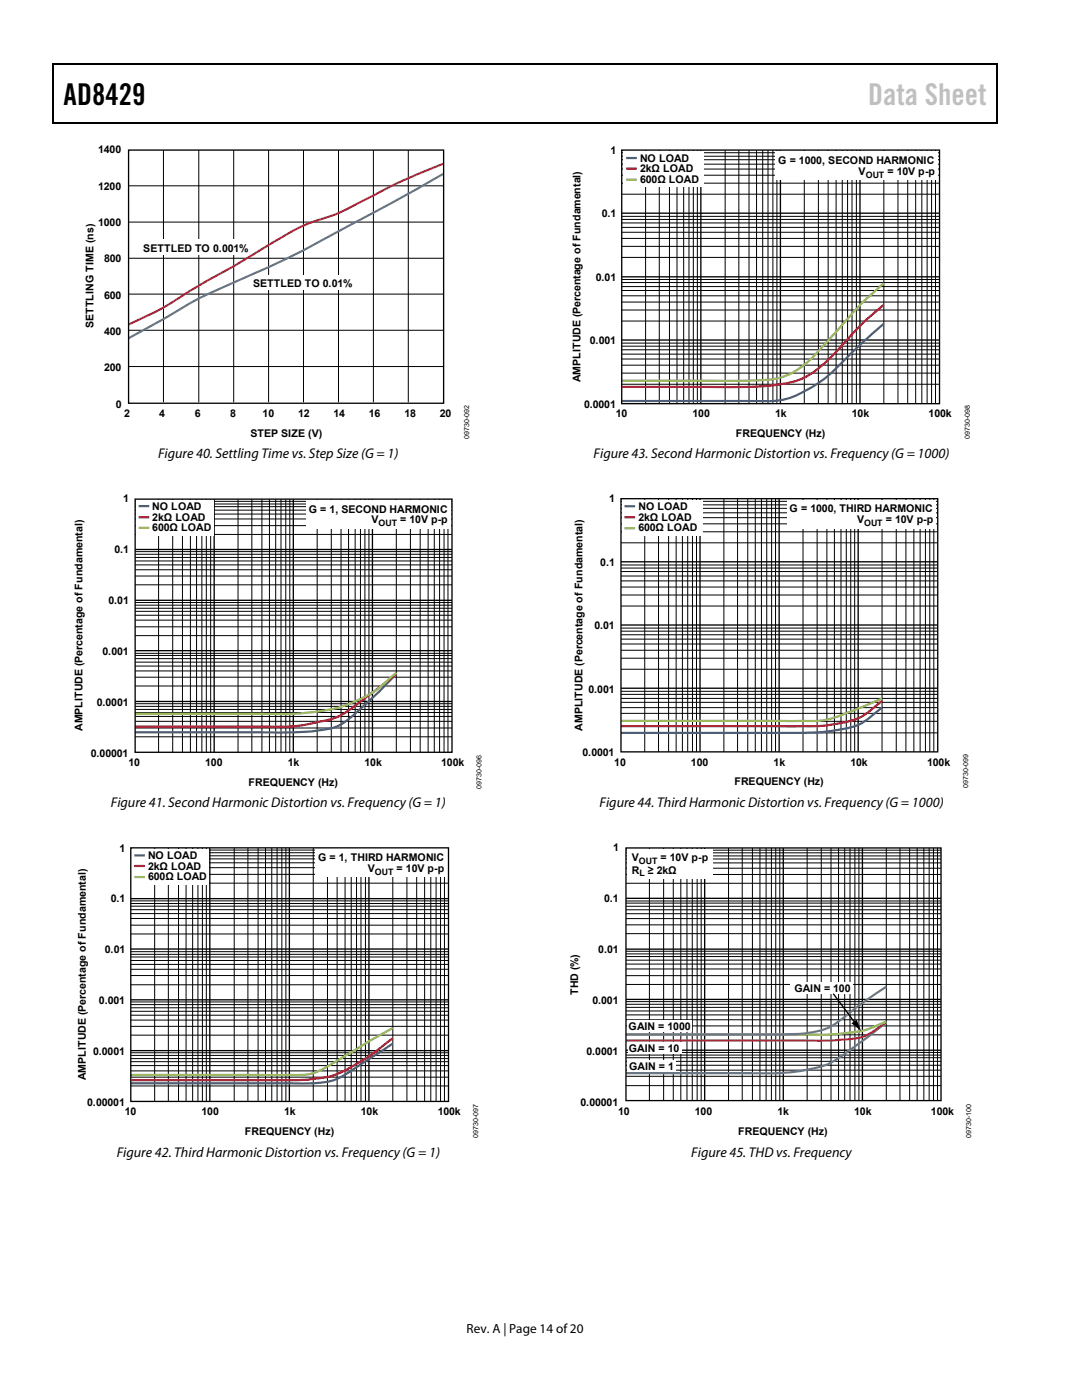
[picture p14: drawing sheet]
<svg xmlns="http://www.w3.org/2000/svg" width="216mm" height="279mm" viewBox="0 0 216 279" stroke-linecap="round" stroke-linejoin="round" font-family="sans-serif">
<defs><g id="words">
<text font-size="6" x="12.7" y="21">AD8429</text>
<text font-size="6" fill="#c0c0c0" x="173.2" y="21">Data Sheet</text>
<g font-size="2.8">
<text x="31.5" y="91.4">Figure 40. Settling Time vs. Step Size (G = 1)</text>
<text x="118.4" y="91.4">Figure 43. Second Harmonic Distortion vs. Frequency (G = 1000)</text>
<text x="22.1" y="161">Figure 41. Second Harmonic Distortion vs. Frequency (G = 1)</text>
<text x="119.6" y="161">Figure 44. Third Harmonic Distortion vs. Frequency (G = 1000)</text>
<text x="23.3" y="230.8">Figure 42. Third Harmonic Distortion vs. Frequency (G = 1)</text>
<text x="137.9" y="230.9">Figure 45. THD vs. Frequency</text>
</g>
<text font-size="2.6" x="93.1" y="266">Rev. A | Page 14 of 20</text>
<g font-size="2.1">
<text x="19.6" y="30.6">1400</text>
<text x="121.8" y="30.7">1</text>
<text x="127.7" y="32.3">NO LOAD</text>
<text x="127.7" y="34.4">2kΩ</text>
<text x="132.3" y="34.4">LOAD</text>
<text x="155.3" y="32.8">G = 1000, SECOND HARMONIC</text>
<text x="171.3" y="34.9">V</text>
<text x="177.1" y="34.9">= 10V p-p</text>
<text x="19.6" y="37.9">1200</text>
<text x="127.7" y="36.5">600Ω LOAD</text>
<text x="19.6" y="45.1">1000</text>
<text x="120.1" y="43.3">0.1</text>
<text x="20.8" y="52.4">800</text>
<text x="28.6" y="50.3">SETTLED TO 0.001%</text>
<text x="20.8" y="59.6">600</text>
<text x="50.5" y="57.3">SETTLED TO 0.01%</text>
<text x="118.9" y="56">0.01</text>
<text x="18.6" y="65.5" transform="rotate(-90 18.6 65.5)">SETTLING TIME (ns)</text>
<text x="20.8" y="66.9">400</text>
<text x="117.7" y="68.7">0.001</text>
<text x="20.8" y="74.1">200</text>
<text x="115.8" y="76.3" transform="rotate(-90 115.8 76.3)">AMPLITUDE (Percentage of Fundamental)</text>
<text x="23.1" y="81.4">0</text>
<text x="24.7" y="83.2">2</text>
<text x="31.8" y="83.2">4</text>
<text x="38.9" y="83.2">6</text>
<text x="45.9" y="83.2">8</text>
<text x="52.4" y="83.2">10</text>
<text x="59.5" y="83.2">12</text>
<text x="66.5" y="83.2">14</text>
<text x="73.6" y="83.2">16</text>
<text x="80.7" y="83.2">18</text>
<text x="87.8" y="83.2">20</text>
<text x="116.5" y="81.4">0.0001</text>
<text x="122.9" y="83.2">10</text>
<text x="138.2" y="83.2">100</text>
<text x="154.7" y="83.2">1k</text>
<text x="170" y="83.2">10k</text>
<text x="185.3" y="83.2">100k</text>
<text x="50" y="87.1">STEP SIZE (V)</text>
<text x="146.9" y="87.2">FREQUENCY (Hz)</text>
<text x="24.6" y="100.3">1</text>
<text x="30.4" y="101.8">NO LOAD</text>
<text x="121.5" y="100.2">1</text>
<text x="127.4" y="101.8">NO LOAD</text>
<text x="30.4" y="103.9">2kΩ</text>
<text x="30.4" y="106">600Ω LOAD</text>
<text x="35" y="103.9">LOAD</text>
<text x="61.6" y="102.3">G = 1, SECOND HARMONIC</text>
<text x="74.1" y="104.4">V</text>
<text x="79.9" y="104.4">= 10V p-p</text>
<text x="127.4" y="103.9">2kΩ</text>
<text x="127.4" y="106">600Ω LOAD</text>
<text x="132" y="103.9">LOAD</text>
<text x="157.5" y="102.3">G = 1000, THIRD HARMONIC</text>
<text x="171" y="104.4">V</text>
<text x="176.7" y="104.4">= 10V p-p</text>
<text x="22.8" y="110.4">0.1</text>
<text x="119.8" y="112.9">0.1</text>
<text x="21.7" y="120.6">0.01</text>
<text x="118.6" y="125.6">0.01</text>
<text x="20.5" y="130.7">0.001</text>
<text x="19.3" y="140.8">0.0001</text>
<text x="117.4" y="138.3">0.001</text>
<text x="16.5" y="145.9" transform="rotate(-90 16.5 145.9)">AMPLITUDE (Percentage of Fundamental)</text>
<text x="116.2" y="145.8" transform="rotate(-90 116.2 145.8)">AMPLITUDE (Percentage of Fundamental)</text>
<text x="18.1" y="151">0.00001</text>
<text x="25.6" y="152.8">10</text>
<text x="40.9" y="152.8">100</text>
<text x="57.4" y="152.8">1k</text>
<text x="72.7" y="152.8">10k</text>
<text x="88" y="152.8">100k</text>
<text x="116.2" y="150.9">0.0001</text>
<text x="122.6" y="152.8">10</text>
<text x="137.9" y="152.8">100</text>
<text x="154.4" y="152.8">1k</text>
<text x="169.7" y="152.8">10k</text>
<text x="185" y="152.8">100k</text>
<text x="49.6" y="156.8">FREQUENCY (Hz)</text>
<text x="146.6" y="156.7">FREQUENCY (Hz)</text>
<text x="23.9" y="169.9">1</text>
<text x="29.5" y="171.4">NO LOAD</text>
<text x="29.5" y="173.6">2kΩ</text>
<text x="34.1" y="173.6">LOAD</text>
<text x="63.5" y="171.9">G = 1, THIRD HARMONIC</text>
<text x="122.3" y="169.9">1</text>
<text x="126.1" y="171.9">V</text>
<text x="131.8" y="171.9">= 10V p-p</text>
<text x="29.5" y="175.7">600Ω LOAD</text>
<text x="73.4" y="174">V</text>
<text x="79.1" y="174">= 10V p-p</text>
<text x="126.1" y="174.3">R</text>
<text x="129.3" y="174.3">≥ 2kΩ</text>
<text x="22.1" y="180.1">0.1</text>
<text x="120.5" y="180.1">0.1</text>
<text x="20.9" y="190.2">0.01</text>
<text x="119.4" y="190.2">0.01</text>
<text x="19.7" y="200.4">0.001</text>
<text x="115.4" y="198.6" transform="rotate(-90 115.4 198.6)">THD (%)</text>
<text x="118.2" y="200.4">0.001</text>
<text x="158.5" y="198">GAIN = 100</text>
<text x="125.4" y="205.5">GAIN = 1000</text>
<text x="17.1" y="215.5" transform="rotate(-90 17.1 215.5)">AMPLITUDE (Percentage of Fundamental)</text>
<text x="18.6" y="210.5">0.0001</text>
<text x="117" y="210.5">0.0001</text>
<text x="125.5" y="210">GAIN = 10</text>
<text x="125.6" y="213.5">GAIN = 1</text>
<text x="17.4" y="220.7">0.00001</text>
<text x="115.8" y="220.6">0.00001</text>
<text x="24.9" y="222.5">10</text>
<text x="40.2" y="222.5">100</text>
<text x="48.9" y="226.4">FREQUENCY (Hz)</text>
<text x="56.7" y="222.5">1k</text>
<text x="72" y="222.5">10k</text>
<text x="87.3" y="222.5">100k</text>
<text x="123.3" y="222.5">10</text>
<text x="138.7" y="222.5">100</text>
<text x="147.3" y="226.4">FREQUENCY (Hz)</text>
<text x="155.1" y="222.5">1k</text>
<text x="170.5" y="222.5">10k</text>
<text x="185.8" y="222.5">100k</text>
</g>
<g font-size="1.8">
<text x="172.7" y="35.4">OUT</text>
<text x="75.5" y="104.9">OUT</text>
<text x="172.4" y="104.9">OUT</text>
<text x="127.5" y="172.4">OUT</text>
<text x="74.8" y="174.5">OUT</text>
<text x="127.6" y="174.9">L</text>
</g>
<g font-size="1.4">
<text x="93.6" y="87.6" transform="rotate(-90 93.6 87.6)">09730-092</text>
<text x="193.5" y="87.6" transform="rotate(-90 193.5 87.6)">09730-098</text>
<text x="96.1" y="157.5" transform="rotate(-90 96.1 157.5)">09730-096</text>
<text x="193.2" y="157.2" transform="rotate(-90 193.2 157.2)">09730-099</text>
<text x="95.4" y="227.1" transform="rotate(-90 95.4 227.1)">09730-097</text>
<text x="193.8" y="227.1" transform="rotate(-90 193.8 227.1)">09730-100</text>
</g>
</g></defs>
<path d="M10.5 12.7h.3v1h-.3zM198.8 12.7h.2v1h-.2zM198.8 12.7h.2v.3h-.2zM198.8 24.4h.2v.3h-.2z" fill="#000"/>
<path d="M10.5 12.8h188.3M10.7 13.7v11M198.9 13.7v11M10.5 24.5h188.3" fill="none" stroke="#000" stroke-width=".25"/>
<g fill="none" stroke="#000" stroke-width=".2">
<path d="M25.7 37.1h62.7M32.6 30v50.3M39.7 30v50.3M46.6 30v50.3M53.6 30v50.3M60.6 30v50.3M67.5 30v50.3M74.5 30v50.3M81.5 30v50.3M25.7 44.3h62.7M25.7 51.5h62.7M25.7 58.7h62.7"/>
<path d="M25.7 65.9h62.7M25.7 73.2h62.7"/>
</g>
<path d="M88.4 34.7l-9.3 5.3-12.4 6.6a217.5 217.5 0 0 1-23.2 11.2 109 109 0 0 0-12.4 6.7l-5.4 3" fill="none" stroke="#4a7dbb" stroke-width=".44"/>
<path d="M88.4 32.7a125.3 125.3 0 0 0-17 7.9 38.6 38.6 0 0 1-9.3 3.8 82.4 82.4 0 0 0-11.6 6.4l-3.1 1.9a237.5 237.5 0 0 0-15.5 9.1l-6.2 3" fill="none" stroke="#be4b48" stroke-width=".44"/>
<g fill="#fff">
<path d="M30.3 47.8h17.6v3h-17.6z"/>
<path d="M51.2 54.9h19v2.9h-19z"/>
</g>
<path d="M25.7 30h62.8v50.5h-62.8zM42.7 99.6v50.5M58.5 99.6v50.5M74.3 99.6v50.5M27 109.7h63.2M27 119.8h63.2M27 129.9h63.2M27 140h63.2" fill="none" stroke="#000" stroke-width=".26"/>
<g fill="none" stroke="#000" stroke-width=".2">
<path d="M31.6 99.6v50.5M34.5 99.6v50.5M36.4 99.6v50.5M38 99.6v50.5M39.2 99.6v50.5M40.3 99.6v50.5M41.2 99.6v50.5M42 99.6v50.5M47.5 99.6v50.5M50.2 99.6v50.5M52.3 99.6v50.5M53.8 99.6v50.5"/>
<path d="M55 99.6v50.5M56.1 99.6v50.5M57 99.6v50.5M57.8 99.6v50.5M63.3 99.6v50.5M66.1 99.6v50.5M68.1 99.6v50.5M69.6 99.6v50.5M70.9 99.6v50.5M71.9 99.6v50.5M72.8 99.6v50.5M73.6 99.6v50.5"/>
<path d="M79.1 99.6v50.5M81.9 99.6v50.5M83.8 99.6v50.5M85.4 99.6v50.5M86.7 99.6v50.5M87.7 99.6v50.5M88.6 99.6v50.5M89.4 99.6v50.5M27 100.1h63.2M27 100.6h63.2M27 101.1h63.2M27 101.8h63.2"/>
<path d="M27 102.6h63.2M27 103.6h63.2M27 104.9h63.2M27 106.7h63.2M27 110.1h63.2M27 110.6h63.2M27 111.3h63.2M27 112h63.2M27 112.7h63.2M27 113.7h63.2M27 115h63.2M27 116.7h63.2"/>
<path d="M27 120.2h63.2M27 120.8h63.2M27 121.4h63.2M27 122h63.2M27 122.8h63.2M27 123.8h63.2M27 125.1h63.2M27 126.9h63.2M27 130.4h63.2M27 130.8h63.2M27 131.4h63.2M27 132.1h63.2"/>
<path d="M27 132.9h63.2M27 133.9h63.2M27 135.1h63.2M27 136.9h63.2M27 140.4h63.2M27 141h63.2M27 141.6h63.2M27 142.2h63.2M27 143h63.2M27 144h63.2M27 145.3h63.2M27 147h63.2"/>
</g>
<path d="M79.1 134.5a101.7 101.7 0 0 1-10.4 9.7 14.2 14.2 0 0 1-6.7 1.8l-4.9 .2h-30.1" fill="none" stroke="#3b5d97" stroke-width=".44"/>
<path d="M79.1 134.5l-6.1 4.7a21.2 21.2 0 0 1-7.1 4.4l-1.3 .3a41.3 41.3 0 0 1-13.1 1.1h-24.5" fill="none" stroke="#db0029" stroke-width=".44"/>
<path d="M79.1 134.3l-.6 .5a26.1 26.1 0 0 1-17.2 7.4 132.8 132.8 0 0 1-13.2 .3h-21.1" fill="none" stroke="#98b954" stroke-width=".44"/>
<g fill="#fff">
<path d="M27.1 99.8h15.5v7.1h-15.5z"/>
<path d="M61.1 99.8h28.8v5.6h-28.8z"/>
</g>
<path d="M27.7 101h2.1M78.4 208.3l-6.1 3.9a18.7 18.7 0 0 1-7.2 3.7 101.9 101.9 0 0 1-11.8 .3h-27.2" fill="none" stroke="#3b5d97" stroke-width=".44"/>
<path d="M27.7 103.2h2.1M78.4 207.2a45.7 45.7 0 0 1-11.9 7.4 43.8 43.8 0 0 1-12.3 1h-28.1" fill="none" stroke="#db0029" stroke-width=".44"/>
<path d="M27.7 105.3h2.1M78.4 205.2l-4.8 2.6-5.7 3.5a25.3 25.3 0 0 1-6.1 3.1l-1.9 .1h-33.8" fill="none" stroke="#98b954" stroke-width=".44"/>
<path d="M27 99.6h63.2v50.5h-63.2zM26.1 179.3h63.4M41.9 169.2v50.6M57.7 169.2v50.6M73.6 169.2v50.6M26.1 189.4h63.4M26.1 199.5h63.4M26.1 209.7h63.4" fill="none" stroke="#000" stroke-width=".26"/>
<g fill="none" stroke="#000" stroke-width=".2">
<path d="M26.1 169.7h63.4M26.1 170.2h63.4M26.1 170.8h63.4M26.1 171.4h63.4M26.1 172.2h63.4M26.1 173.2h63.4M26.1 174.5h63.4M26.1 176.3h63.4M26.1 179.8h63.4M30.9 169.2v50.6M33.6 169.2v50.6M35.6 169.2v50.6"/>
<path d="M37.1 169.2v50.6M38.4 169.2v50.6M39.5 169.2v50.6M40.4 169.2v50.6M41.2 169.2v50.6M46.7 169.2v50.6M49.5 169.2v50.6M51.5 169.2v50.6M53 169.2v50.6M54.2 169.2v50.6M55.3 169.2v50.6M56.2 169.2v50.6"/>
<path d="M57 169.2v50.6M62.5 169.2v50.6M65.3 169.2v50.6M67.3 169.2v50.6M68.9 169.2v50.6M70.1 169.2v50.6M71.1 169.2v50.6M72 169.2v50.6M72.9 169.2v50.6M78.4 169.2v50.6M81.2 169.2v50.6M83.1 169.2v50.6"/>
<path d="M84.7 169.2v50.6M86 169.2v50.6M87 169.2v50.6M87.9 169.2v50.6M88.7 169.2v50.6M26.1 180.3h63.4M26.1 180.8h63.4M26.1 181.5h63.4M26.1 182.3h63.4M26.1 183.3h63.4M26.1 184.6h63.4M26.1 186.4h63.4"/>
<path d="M26.1 189.9h63.4M26.1 190.5h63.4M26.1 191h63.4M26.1 191.7h63.4M26.1 192.5h63.4M26.1 193.4h63.4M26.1 194.7h63.4M26.1 196.5h63.4M26.1 200h63.4M26.1 200.5h63.4M26.1 201.1h63.4M26.1 201.8h63.4"/>
<path d="M26.1 202.6h63.4M26.1 203.6h63.4M26.1 204.8h63.4M26.1 206.6h63.4M26.1 210.1h63.4M26.1 210.6h63.4M26.1 211.3h63.4M26.1 211.9h63.4M26.1 212.7h63.4M26.1 213.7h63.4M26.1 215h63.4M26.1 216.7h63.4"/>
</g>
<g fill="#fff">
<path d="M26.3 169.4h15.4v7.1h-15.4z"/>
<path d="M62.9 169.4h26.3v5.6h-26.3z"/>
</g>
<path d="M176.4 64.6a174.8 174.8 0 0 0-11.2 10.4 26.4 26.4 0 0 1-8.7 4.7 61.3 61.3 0 0 1-10.3 .3h-22.1M26.8 170.7h2.1" fill="none" stroke="#3b5d97" stroke-width=".44"/>
<path d="M176.4 60.8a70.1 70.1 0 0 0-10 9.8 18.7 18.7 0 0 1-7.9 5.5 63.7 63.7 0 0 1-16.3 1.1h-18.1M26.8 172.8h2.1" fill="none" stroke="#db0029" stroke-width=".44"/>
<path d="M176.4 56.5a75.5 75.5 0 0 0-10 10.2l-1.8 2a19.8 19.8 0 0 1-8.2 6.4 34.8 34.8 0 0 1-10.2 .9h-22.1M26.8 175h2.1" fill="none" stroke="#98b954" stroke-width=".44"/>
<path d="M139.8 30v50.6M155.7 30v50.6M171.6 30v50.6M124.1 42.5h63.4M124.1 55.2h63.4M124.1 67.9h63.4M26.1 169.2h63.4v50.6h-63.4z" fill="none" stroke="#000" stroke-width=".26"/>
<g fill="none" stroke="#000" stroke-width=".2">
<path d="M124.1 30.5h63.4M124.1 31.2h63.4M124.1 31.9h63.4M124.1 32.8h63.4M124.1 33.7h63.4M124.1 35h63.4M124.1 36.6h63.4M124.1 38.8h63.4M128.8 30v50.6M131.6 30v50.6M133.6 30v50.6M135.1 30v50.6"/>
<path d="M136.4 30v50.6M137.5 30v50.6M138.3 30v50.6M139.1 30v50.6M144.7 30v50.6M147.4 30v50.6M149.5 30v50.6M151 30v50.6M152.2 30v50.6M153.2 30v50.6M154.2 30v50.6M155 30v50.6"/>
<path d="M160.5 30v50.6M163.3 30v50.6M165.2 30v50.6M166.8 30v50.6M168.1 30v50.6M169.1 30v50.6M170 30v50.6M170.9 30v50.6M176.4 30v50.6M179.2 30v50.6M181.1 30v50.6M182.7 30v50.6"/>
<path d="M183.9 30v50.6M185 30v50.6M185.9 30v50.6M186.7 30v50.6M124.1 43.2h63.4M124.1 43.8h63.4M124.1 44.5h63.4M124.1 45.4h63.4M124.1 46.4h63.4M124.1 47.6h63.4M124.1 49.2h63.4M124.1 51.4h63.4"/>
<path d="M124.1 55.8h63.4M124.1 56.4h63.4M124.1 57.2h63.4M124.1 58h63.4M124.1 59h63.4M124.1 60.3h63.4M124.1 61.9h63.4M124.1 64.1h63.4M124.1 68.5h63.4M124.1 69.1h63.4M124.1 69.8h63.4M124.1 70.7h63.4"/>
<path d="M124.1 71.6h63.4M124.1 72.9h63.4M124.1 74.5h63.4M124.1 76.7h63.4"/>
</g>
<g fill="#fff">
<path d="M124.3 30.2h16.1v7.2h-16.1z"/>
<path d="M154.7 30.3h32.4v5.6h-32.4z"/>
</g>
<path d="M124.9 31.5h2.2M176 141.2a26.5 26.5 0 0 1-4.8 3.5 42.6 42.6 0 0 1-14.3 1.6h-33" fill="none" stroke="#3b5d97" stroke-width=".44"/>
<path d="M124.9 33.7h2.2M176 139.9a21.3 21.3 0 0 1-5.5 3.7 34.4 34.4 0 0 1-11.6 1.4l-35-.1" fill="none" stroke="#db0029" stroke-width=".44"/>
<path d="M124.9 35.9h2.2M176 139.4l-5.5 2.3a21 21 0 0 1-8.3 2.2h-38.3" fill="none" stroke="#98b954" stroke-width=".44"/>
<path d="M124.1 30h63.4v50.6h-63.4zM139.7 99.5v50.6M155.5 99.5v50.6M171.2 99.5v50.6M123.9 112.1h63.2M123.9 124.7h63.2M123.9 137.4h63.2" fill="none" stroke="#000" stroke-width=".26"/>
<g fill="none" stroke="#000" stroke-width=".2">
<path d="M128.7 99.5v50.6M131.4 99.5v50.6M133.4 99.5v50.6M134.9 99.5v50.6M136.2 99.5v50.6M137.2 99.5v50.6M138.2 99.5v50.6M139 99.5v50.6M144.4 99.5v50.6M147.2 99.5v50.6M149.2 99.5v50.6M150.7 99.5v50.6"/>
<path d="M151.9 99.5v50.6M153 99.5v50.6M154 99.5v50.6M154.7 99.5v50.6M160.2 99.5v50.6M163 99.5v50.6M165 99.5v50.6M166.5 99.5v50.6M167.8 99.5v50.6M168.9 99.5v50.6M169.8 99.5v50.6M170.5 99.5v50.6"/>
<path d="M176 99.5v50.6M178.8 99.5v50.6M180.8 99.5v50.6M182.4 99.5v50.6M183.6 99.5v50.6M184.7 99.5v50.6M185.5 99.5v50.6M186.3 99.5v50.6M123.9 100.1h63.2M123.9 100.8h63.2M123.9 101.5h63.2M123.9 102.3h63.2"/>
<path d="M123.9 103.3h63.2M123.9 104.5h63.2M123.9 106.1h63.2M123.9 108.3h63.2M123.9 112.8h63.2M123.9 113.4h63.2M123.9 114.1h63.2M123.9 115h63.2M123.9 115.9h63.2M123.9 117.2h63.2M123.9 118.7h63.2M123.9 120.9h63.2"/>
<path d="M123.9 125.3h63.2M123.9 126h63.2M123.9 126.7h63.2M123.9 127.6h63.2M123.9 128.5h63.2M123.9 129.8h63.2M123.9 131.4h63.2M123.9 133.6h63.2M123.9 138h63.2M123.9 138.6h63.2M123.9 139.4h63.2M123.9 140.2h63.2"/>
<path d="M123.9 141.2h63.2M123.9 142.4h63.2M123.9 144h63.2M123.9 146.3h63.2"/>
</g>
<g fill="#fff">
<path d="M124.1 99.8h16.1v7.1h-16.1z"/>
<path d="M157.2 99.8h29.6v5.6h-29.6z"/>
</g>
<path d="M124.6 101h2.1" fill="none" stroke="#3b5d97" stroke-width=".44"/>
<path d="M124.6 103.2h2.1" fill="none" stroke="#db0029" stroke-width=".44"/>
<path d="M124.6 105.4h2.1M176.8 203.9a20.8 20.8 0 0 1-9.5 2.4l-3 .2-39.4-.1" fill="none" stroke="#98b954" stroke-width=".44"/>
<path d="M123.9 99.5h63.2v50.6h-63.2zM124.9 179.3h62.9M140.6 169.2v50.4M156.3 169.2v50.4M172.1 169.2v50.4M124.9 189.4h62.9M124.9 199.5h62.9M124.9 209.6h62.9" fill="none" stroke="#000" stroke-width=".26"/>
<g fill="none" stroke="#000" stroke-width=".2">
<path d="M124.9 169.7h62.9M124.9 170.2h62.9M124.9 170.8h62.9M124.9 171.4h62.9M124.9 172.2h62.9M124.9 173.3h62.9M124.9 174.5h62.9M124.9 176.3h62.9M124.9 179.8h62.9M129.6 169.2v50.4M132.4 169.2v50.4M134.3 169.2v50.4"/>
<path d="M135.8 169.2v50.4M137.1 169.2v50.4M138.1 169.2v50.4M139.1 169.2v50.4M139.9 169.2v50.4M145.4 169.2v50.4M148.1 169.2v50.4M150.1 169.2v50.4M151.6 169.2v50.4M152.9 169.2v50.4M153.9 169.2v50.4M154.8 169.2v50.4"/>
<path d="M155.6 169.2v50.4M161.1 169.2v50.4M163.9 169.2v50.4M165.8 169.2v50.4M167.3 169.2v50.4M168.6 169.2v50.4M169.6 169.2v50.4M170.6 169.2v50.4M171.4 169.2v50.4M176.8 169.2v50.4M179.6 169.2v50.4M181.5 169.2v50.4"/>
<path d="M183 169.2v50.4M184.3 169.2v50.4M185.4 169.2v50.4M186.3 169.2v50.4M187.1 169.2v50.4M124.9 180.2h62.9M124.9 180.9h62.9M124.9 181.6h62.9M124.9 182.4h62.9M124.9 183.3h62.9M124.9 184.6h62.9M124.9 186.3h62.9"/>
<path d="M124.9 189.8h62.9M124.9 190.4h62.9M124.9 190.9h62.9M124.9 191.6h62.9M124.9 192.4h62.9M124.9 193.4h62.9M124.9 194.7h62.9M124.9 196.5h62.9M124.9 199.9h62.9M124.9 200.4h62.9M124.9 201h62.9M124.9 201.8h62.9"/>
<path d="M124.9 202.5h62.9M124.9 203.5h62.9M124.9 204.7h62.9M124.9 206.5h62.9M124.9 210h62.9M124.9 210.6h62.9M124.9 211.1h62.9M124.9 211.8h62.9M124.9 212.6h62.9M124.9 213.6h62.9M124.9 214.8h62.9M124.9 216.7h62.9"/>
</g>
<path d="M176.8 204a118.4 118.4 0 0 1-11 8.1 26.7 26.7 0 0 1-7.3 1.8 185.9 185.9 0 0 1-15.5 .3h-18.1" fill="none" stroke="#4a7dbb" stroke-width=".44"/>
<path d="M176.8 204a24.8 24.8 0 0 1-4.7 3 71.5 71.5 0 0 1-14.3 .7h-32.9" fill="none" stroke="#be4b48" stroke-width=".44"/>
<path d="M176.8 196.9a126.5 126.5 0 0 0-10.3 7.6 17.3 17.3 0 0 1-8.7 1.9h-32.9" fill="none" stroke="#7c60a0" stroke-width=".44"/>
<g fill="#fff">
<path d="M125.1 169.5h17.1v5.9h-17.1z"/>
<path d="M125.2 211.6h9.7v2.2h-9.7z"/>
<path d="M125.3 208.1h10.7v2.2h-10.7z"/>
<path d="M157.7 196.1h12.5v2.3h-12.5z"/>
<path d="M125.2 203.6h12.8v2.3h-12.8z"/>
</g>
<path d="M124.9 169.2h62.9v50.4h-62.9zM166.3 198.3l4.4 5.9" fill="none" stroke="#000" stroke-width=".26"/>
<path d="M169.9 204.2l1-.7 .9 2.2z" fill="#000"/>
<use href="#words"/>
</svg>
